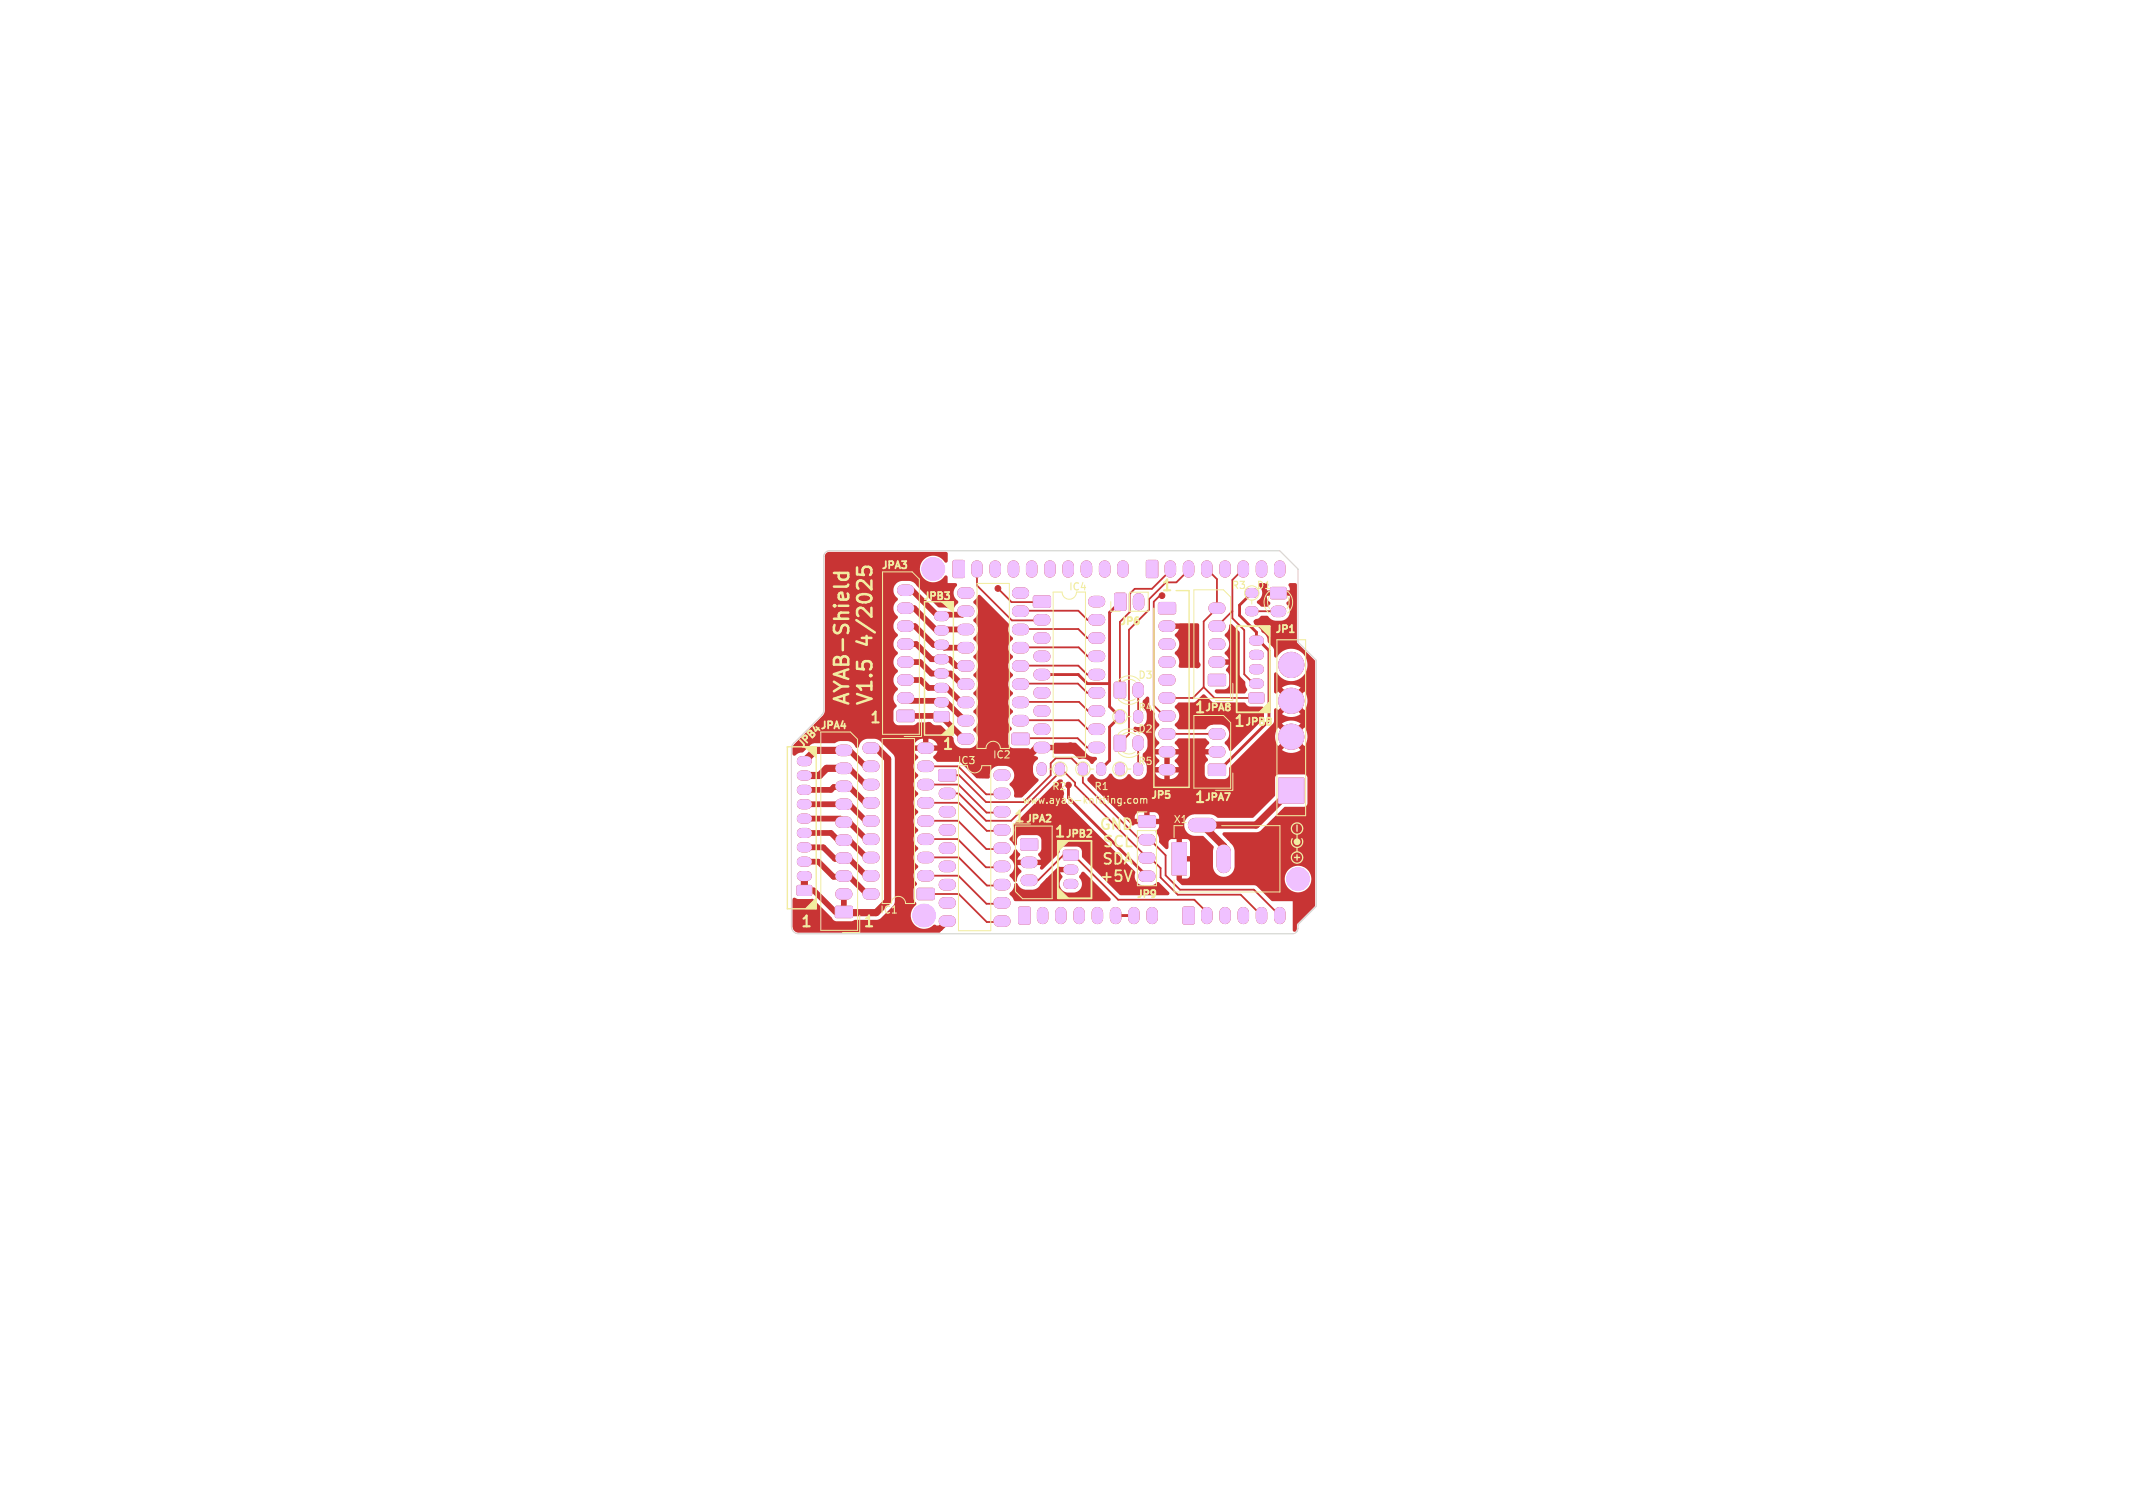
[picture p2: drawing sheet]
<svg xmlns="http://www.w3.org/2000/svg" width="297mm" height="210mm" viewBox="0 0 297 210" stroke-linecap="round" stroke-linejoin="round" font-family="sans-serif">
<defs><g id="words">
<g font-size="2.8" fill="#f2eda1">
<text x="121.6" y="89.8" transform="rotate(-90 121.6 89.8)">4/2025</text>
<text x="118.4" y="98.4" transform="rotate(-90 118.4 98.4)">AYAB-Shield</text>
<text x="121.6" y="98.4" transform="rotate(-90 121.6 98.4)">V1.5</text>
</g>
<g font-size="2.1" fill="#f2eda1">
<text x="161.6" y="82.4">1</text>
<text x="121" y="100.8">1</text>
<text x="166.2" y="99.4">1</text>
<text x="171.7" y="101.3">1</text>
<text x="131.1" y="104.5">1</text>
<text x="166.2" y="111.9">1</text>
<text x="141" y="114.6">1</text>
<text x="146.7" y="116.7">1</text>
<text x="152.9" y="115.7">GND</text>
<text x="153.3" y="118.1">SCL</text>
<text x="152.9" y="122.9">+5V</text>
<text x="153.2" y="120.5">SDA</text>
<text x="111.4" y="129.2">1</text>
<text x="120.1" y="129.2">1</text>
</g>
<g font-size="1.4" fill="#f2eda1">
<text x="122.5" y="79.6">JPA3</text>
<text x="128.4" y="83.9">JPB3</text>
<text x="148.8" y="82.4">IC4</text>
<text x="171.4" y="82.2">R3</text>
<text x="174.9" y="82.2">D1</text>
<text x="155.8" y="87.4">JP6</text>
<text x="177.4" y="88.5">JP1</text>
<text x="158.4" y="94.7">D3</text>
<text x="114" y="101.9">JPA4</text>
<text x="158.4" y="99.2">R4</text>
<text x="167.6" y="99.4">JPA8</text>
<text x="173.2" y="101.4">JPB8</text>
<text x="111.8" y="104.6" transform="rotate(-45 111.8 104.6)">JPB4</text>
<text x="133.3" y="106.6">IC3</text>
<text x="138.2" y="105.8">IC2</text>
<text x="158.4" y="102.2">D2</text>
<text x="158.4" y="106.7">R5</text>
<text x="142.3" y="112">www.ayab-knitting.com</text>
<text x="146.4" y="110.2">R2</text>
<text x="152.3" y="110.2">R1</text>
<text x="160.1" y="111.6">JP5</text>
<text x="167.5" y="111.9">JPA7</text>
<text x="142.6" y="114.9">JPA2</text>
<text x="148.2" y="117">JPB2</text>
<text x="163.3" y="114.8">X1</text>
<text x="158.1" y="125.4">JP9</text>
<text x="122.5" y="127.4">IC1</text>
</g>
</g></defs>
<g fill="#c83434" stroke="#c83434" stroke-width=".14">
<path d="M141 102.2l2.1-.1 .2 .3v1.1l-.2 .2h-2l-.2-.2z"/>
<path d="M116.4 126.3l2.2-.1 .1 .2v1.3l-.2 .1h-2.1l-.1-.2z"/>
<path d="M177 81.9l.1-.1 1.9 .1 .1 .2-.1 1.2-.2 .1-1.8-.1-.1-.1z"/>
<path d="M155.2 102.5l.2-.1 1.3 .1v.2v1.8l-.2 .1-1.3-.1-.1-.1z"/>
<path d="M155.2 95.1l.2-.1 1.3 .1v.2v1.8l-.2 .1-1.3-.1-.1-.1z"/>
<path d="M174 96.6l1.8-.1 .2 .3v.9l-.3 .2h-1.6l-.2-.2z"/>
<path d="M155.3 82.7l1.3-.1 .2 .1v2.1l-.1 .2h-1.3l-.2-.1z"/>
<path d="M130.1 99.2l1.9-.1 .2 .3-.1 .9-.2 .2h-1.7l-.1-.2z"/>
<path d="M161.4 84l.2-.1 2 .1 .1 .2-.1 1.2-.2 .1-2-.1-.1-.2z"/>
<path d="M148.1 118.5l1.9-.1 .1 .3v.9l-.2 .2h-1.7l-.1-.2z"/>
<path d="M111 123.4l1.9-.1 .1 .3v.9l-.2 .2h-1.7l-.2-.2z"/>
<path d="M130.8 107.2h2.1l.2 .2v1.2l-.3 .2-1.9-.1-.2-.2z"/>
<path d="M178.1 108.4h3.4v3.5h-3.4z"/>
<path d="M158.6 113.7l2.2-.1 .1 .2v1.3l-.2 .1h-2.1l-.1-.2z"/>
<path d="M163.2 117.4h2v4.5h-2z"/>
<path d="M127.8 123.8l2.1-.1 .2 .3v1.1l-.2 .2h-2l-.2-.2z"/>
<path d="M125 99l2.1-.1 .2 .3v1.1l-.2 .2h-2l-.2-.2z"/>
<path d="M142.2 116.9l2.2-.1 .1 .2v1.3l-.2 .1h-2.1l-.1-.2z"/>
<path d="M168.3 94l2.2-.1 .2 .2-.1 1.3-.2 .1h-2l-.2-.2z"/>
<path d="M144 83.1l2.1-.1 .2 .2v1.2l-.3 .2h-2l-.1-.3z"/>
<path d="M168.3 106.5l2.2-.1 .2 .2-.1 1.3-.2 .1h-2l-.2-.2z"/>
<path d="M164.8 126.4l1.2-.1 .3 .2v2l-.2 .2h-1.2l-.2-.2z"/>
<path d="M141.9 126.4l1.3-.1 .2 .1v2.1l-.1 .2h-1.2l-.2-.1z"/>
<path d="M132.8 78.1l1.3-.1 .2 .2v2l-.1 .2h-1.3l-.2-.1z"/>
<path d="M159.7 78.1l1.3-.1 .2 .2v2l-.1 .2h-1.2l-.3-.1z"/>
<circle cx="179.8" cy="102.6" r="1.75"/>
<circle cx="179.8" cy="97.6" r="1.75"/>
<circle cx="179.8" cy="92.6" r="1.75"/>
<circle cx="180.8" cy="127.5" r=".4"/>
<circle cx="139.9" cy="103.4" r=".4"/>
<circle cx="152.8" cy="124.9" r=".4"/>
<circle cx="171.3" cy="116.6" r=".4"/>
<circle cx="128.8" cy="81.8" r=".4"/>
<circle cx="140" cy="89" r=".4"/>
<circle cx="124.1" cy="100.9" r=".4"/>
<circle cx="142.6" cy="110.1" r=".4"/>
<circle cx="140" cy="91.5" r=".4"/>
<circle cx="173" cy="96.1" r=".4"/>
<circle cx="161.8" cy="124.1" r=".4"/>
<circle cx="138.5" cy="85.7" r=".4"/>
<circle cx="126.2" cy="129.3" r=".4"/>
<circle cx="115.3" cy="102.9" r=".4"/>
<circle cx="165" cy="101" r=".4"/>
<circle cx="111.1" cy="129.1" r=".4"/>
<circle cx="166.7" cy="92.6" r=".4"/>
<circle cx="154" cy="110.5" r=".4"/>
<circle cx="173" cy="98.5" r=".4"/>
<circle cx="146" cy="122.7" r=".4"/>
<circle cx="168.7" cy="100.5" r=".4"/>
<circle cx="129.3" cy="101" r=".4"/>
<circle cx="149.1" cy="103.9" r=".4"/>
<circle cx="171.7" cy="89.3" r=".4"/>
<circle cx="175.1" cy="86.7" r=".4"/>
<circle cx="147.7" cy="110.5" r=".4"/>
<circle cx="148.8" cy="109.3" r=".4"/>
<circle cx="138.9" cy="82" r=".4"/>
<circle cx="161.8" cy="83" r=".4"/>
</g>
<g fill="none" stroke="#c83434" stroke-width="1.6">
<path d="M136 78.8v.8M138.6 78.8v.8M141.1 78.8v.8M143.7 78.8v.8M146.2 78.8v.8M148.7 78.8v.8M151.3 78.8v.8M153.8 78.8v.8M156.4 78.8v.8M163 78.8v.8M165.5 78.8v.8M168 78.8v.8"/>
<path d="M170.6 78.8v.8M173.1 78.8v.8M175.7 78.8v.8M178.2 78.8v.8M125.7 87.2h.8M125.7 89.7h.8M125.7 92.2h.8M125.7 94.7h.8M125.7 97.2h.8M125.7 84.7h.8M125.7 82.2h.8M134.1 97.8h.8"/>
<path d="M134.1 95.3h.8M134.1 92.7h.8M134.1 90.2h.8M134.1 87.7h.8M134.1 85.1h.8M134.1 82.6h.8M141.7 97.8h.8M141.7 95.3h.8M141.7 92.7h.8M141.7 90.2h.8M141.7 87.7h.8M141.7 85.1h.8"/>
<path d="M141.7 82.6h.8M144.7 86.3h.8M144.7 88.9h.8M144.7 91.4h.8M144.7 93.9h.8M144.7 96.5h.8M144.7 99h.8M152.3 86.3h.8M152.3 88.9h.8M152.3 91.4h.8M152.3 93.9h.8M152.3 96.5h.8"/>
<path d="M152.3 99h.8M152.3 83.8h.8M158.5 95.8v.6M158.5 83.4v.8M162.1 87.2h.8M162.1 89.7h.8M162.1 92.2h.8M162.1 94.7h.8M162.1 97.2h.8M162.1 99.7h.8M169.1 87.2h.7M169.1 89.7h.7"/>
<path d="M169.1 92.2h.7M169.1 84.7h.7M177.7 85.1h.6M117.1 119.5h.8M117.1 117h.8M117.1 114.5h.8M117.1 112h.8M117.1 109.5h.8M117.1 107h.8M117.1 104.5h.8M120.9 119.4h.8M120.9 116.9h.8"/>
<path d="M120.9 114.3h.8M120.9 111.8h.8M120.9 109.3h.8M120.9 106.7h.8M120.9 104.2h.8M128.5 119.4h.8M128.5 116.9h.8M128.5 114.3h.8M128.5 111.8h.8M128.5 109.3h.8M128.5 106.7h.8M128.5 104.2h.8"/>
<path d="M131.5 110.5h.8M131.5 113h.8M131.5 115.6h.8M131.5 118.1h.8M134.1 100.4h.8M134.1 102.9h.8M139.1 110.5h.8M139.1 113h.8M139.1 115.6h.8M139.1 118.1h.8M139.1 108h.8M141.7 100.4h.8"/>
<path d="M144.7 101.6h.8M144.7 104.1h.8M152.3 101.6h.8M152.3 104.1h.8M158.5 103.2v.6M159.3 116.9h.8M159.3 119.5h.8M162.1 102.2h.8M162.1 104.7h.8M162.1 107.2h.8M169.1 102.2h.7M169.1 104.7h.7"/>
<path d="M117.1 124.5h.8M117.1 122h.8M120.9 124.5h.8M120.9 122h.8M128.5 122h.8M131.5 120.7h.8M131.5 123.2h.8M131.5 125.7h.8M131.5 128.3h.8M139.1 120.7h.8M139.1 123.2h.8M139.1 125.7h.8"/>
<path d="M139.1 128.3h.8M142.9 120.1h.8M142.9 122.6h.8M145.2 127.1v.8M147.7 127.1v.8M150.3 127.1v.8M152.8 127.1v.8M155.3 127.1v.8M157.9 127.1v.8M159.3 122h.8M160.4 127.1v.8M168 127.1v.8"/>
<path d="M170.6 127.1v.8M173.1 127.1v.8M175.7 127.1v.8M178.2 127.1v.8"/>
</g>
<g fill="none" stroke="#c83434" stroke-width="1.4">
<path d="M130.7 97.8h.8M130.7 95.8h.8M130.7 93.8h.8M130.7 91.8h.8M130.7 89.8h.8M130.7 87.8h.8M130.7 85.8h.8M155.9 99.6v.5M158.5 99.6v.5M174.1 82.6h.5M174.1 85.1h.5M174.6 95.2h.7"/>
<path d="M174.6 93.2h.7M174.6 91.2h.7M174.6 89.2h.7M111.7 118h.6M111.7 116h.6M111.7 114h.6M111.7 112h.6M111.7 110h.6M111.7 108h.6M111.7 106h.6M145 106.9v.5M147.6 106.9v.5"/>
<path d="M150.8 106.9v.5M153.3 106.9v.5M155.9 106.9v.5M158.5 106.9v.5M111.7 122h.6M111.7 120h.6M148.8 121.1h.6M148.8 123.1h.6"/>
</g>
<path d="M166.4 114.9h2M170.4 118.6v2" fill="none" stroke="#c83434" stroke-width="2"/>
<g fill="none" stroke="#c83434" stroke-width=".25">
<path d="M136 79.2v2.3l4.9 4.9h4.1l.1-.1M160.4 79.2h.1M163 79.2v.2l-2.6 2.6h-2.4l-.7 .7v2.6l-1.4 1.3v9.5M165.5 79.2v.2l-1.7 1.7h-1.4l-2.4 2.4v1.4l-2.8 2.8v14.5l-1.3 1.3M168 79.2l1.5 1.5v3.6M173.1 79.2l-1.5 1.6v5.3l1.7 1.7v6.1l1.3 1.3h.4M138.9 82l2 1.9 4.2-.1M142.1 85.1h.1h7.9l1.3 1.2h1.3M142.1 92.7h8l1.3 1.2h1.3M142.1 97.8h.1h8.1l1.2 1.2h1.2M142.1 95.3l.1-.1h7.9l1.3 1.3h1.3M142.1 87.7l8-.1 1.3 1.3h1.3"/>
<path d="M142.1 90.2h8.1l1.3 1.2h1.2M145.1 83.8h.1M158.5 96.1v3.7M161.5 83l-.9 .8v14.5l1.5 1.4h.6M162.5 94.7h.3M167.6 95.7l-1.5 1.5h-3.6M167.6 95.7l1.5 1.5h5.9M169.5 92.2h.3M169.5 84.7l-1.9 1.9v9.1M171.6 85.1l-2.1 2.1M174.3 85.1h3.7M175 89.2h.2"/>
<path d="M128.9 109.3h4.6l3.9 3.9h2.1M128.9 114.3h4.5l3.9 3.9h2.2M128.9 111.8h4.6l3.9 3.9h2.1M128.9 116.9h4.4l4 3.9h2.2M128.9 106.7h4.5l3.9 3.9h2.2M128.9 119.4h4.6l3.9 3.9h2.1M131.9 110.5h1.6l3.8 3.8h3.5l6.8-6.8v-.4h.2l1.9 1.9v.4l10 10.1h.5l1.4 1.4v1.3l2.4 2.4h8.8l2.9 2.9M131.9 108h1.7l3.7 3.7h5.3l3.7-3.7v-1.7l.7-.7h2.2l1.6 1.5v1.9l7.9 7.9h1.4l2.2 2.2v2.8l2 2h10.3l3.6 3.6M142.1 100.4l8.1-.1 1.3 1.3h1.2M142.1 102.9l.1-.1h7.8l1.4 1.3h1.3M158.5 103.5v3.6M162.7 102.2h6.8"/>
<path d="M169.6 104.7h.1M128.9 124.5h4.6l3.9 3.9h2.1M128.9 122h4.5l4 3.9h2.1M143.3 122.6h1.2l3.6-3.5h1.4l6.2 6.2h10.6l1.7 1.7v.5"/>
</g>
<path d="M117.5 104.5h-4l-1.5 1.5M117.5 107h-2.4l-1 1h-2.1M121.3 104.2h.8l1.5 1.5v19.8l-1.6 1.6h-4.4M145.1 104.1h-.7l-.6 .6M167.5 114.9l2.9 3v1.7h.2M179.7 110.1l-4.8 4.8h-7.5M112 122v2" fill="none" stroke="#c83434" stroke-width="1"/>
<path d="M145.1 96.5h.1M145.1 93.9h5l1.3 1.3h3.1M156.1 83.8l.1 .1h-.3l-1.4 1.4v13.1l1.4 1.4-1.4 1.4v4.7l-1.2 1.2M174.3 82.6l-1.7 1.7v1.4l2.4 2.4v1.1h.3l1.4 1.4v9.8l-6.9 6.8h-.3M139.6 107.9l-.1 .1M148.8 109.3v1.8l10.9 10.9M143.3 122.6v.1M148.8 123.1h.6M152.8 126.5v1M155.3 127.5h2.6" fill="none" stroke="#c83434" stroke-width=".4"/>
<g fill="none" stroke="#c83434" stroke-width=".8">
<path d="M126.1 89.7h1.5l2.1 2.1h2.5l.9 .9h1.4M126.1 84.7h1.2l3.1 3.1h.7l.1-.1h3.3M126.1 97.2h.3l.4 .4h4.1l.2 .2h.7l2.6 2.6h.1M126.1 94.7h2.1l1.1 1.1h2.5l2.1 2h.6M126.1 87.2h1.3l2.6 2.6h1.1l.4 .4h3M126.1 99.7h4.9l3.2 3.2M126.1 92.2h2l1.6 1.6h2.7l1.5 1.5h.6M126.1 82.2h.9l3.6 3.6h.5l.2-.2h2.7l.5-.5M112.3 116h3.4l1.1 1.1h1.6l2.3 2.3h.6M112.3 114h4.7l.6 .6h.8l2.2 2.3h.7M112.3 118h2.3l1.7 1.6h2l2.3 2.4h.7M112.3 112h5.2l.1 .1h.8l2.2 2.2h.7"/>
<path d="M112.3 110h3.4l.4-.4h2.2l2.2 2.2h.8M117.5 104.5h.8l2.2 2.2h.8M117.5 107.1h.9l2.1 2.2h.8M134.1 102.9h.4M112.3 124h1l3 3h1.2M112.3 120h1.7l2.1 2.1h2.2l2.4 2.4h.6M117.5 127l.1 .1M117.5 124.5v2.5M131.9 128.3l-1 1h-.7"/>
</g>
<g fill="#c83434">
<path d="M115 77.1l.5-.2h16.2l.2 .1 .1 1.1-.1 .2h-.3a1.87 1.87 0 0 0-2.8-.6 1.87 1.87 0 0 0-.1 2.9 1.87 1.87 0 0 0 2.9-.4h.2l.1 .1 .1 .9h1l.2 .1 .1 .2a1.55 1.55 0 0 0-.3 1.8l.4 .4v.2l-.6 .7-.8 .1-1.3-.1-3.5-3.5a2.23 2.23 0 0 0-1.6-.2 1.32 1.32 0 0 0-1.2 1 1.32 1.32 0 0 0 .6 1.4 .77 .77 0 0 1-.4 .7 1.47 1.47 0 0 0 .4 1.9v.2a1.34 1.34 0 0 0 0 2.2 .77 .77 0 0 1-.4 .7 1.47 1.47 0 0 0 .4 1.9v.2a1.34 1.34 0 0 0 0 2.2 .77 .77 0 0 1-.4 .7 1.47 1.47 0 0 0 .4 1.9v.2a1.34 1.34 0 0 0-.2 2.1v.2l-.4 .6 .1 1.6a.75 .75 0 0 0 .6 .4h2l.3-.1 .4-.3h1.8l.5 .4 1 .1 1.7 1.7a1.34 1.34 0 0 0 1.2 1.4h1.1a1.32 1.32 0 0 0 1.1-1.1 1.32 1.32 0 0 0-.6-1.3l-.1-.2a1.4 1.4 0 0 0 .1-2.4l-.1-.2a1.4 1.4 0 0 0 .1-2.3l-.1-.2a1.4 1.4 0 0 0 .1-2.4l-.1-.1a1.4 1.4 0 0 0 .1-2.4l-.1-.2a1.4 1.4 0 0 0 .1-2.3l-.1-.2a1.39 1.39 0 0 0 .1-2.4l-.1-.2a1.4 1.4 0 0 0 .1-2.3v-.3l.3-.3 .3-.5 .1-.1 .2 .1 3.9 3.9a.71 .71 0 0 1 0 .8 1.79 1.79 0 0 0 .7 1.3l-.1 .2a1.34 1.34 0 0 0 0 2.2l.1 .2a1.4 1.4 0 0 0-.1 2.4l.1 .2a1.4 1.4 0 0 0-.1 2.3l.1 .2a1.39 1.39 0 0 0-.1 2.4l.1 .1a1.41 1.41 0 0 0-.2 2.3v.2l-.3 .3-.2 .3v1.4a.75 .75 0 0 0 .7 .6h2l.3 .2a1.63 1.63 0 0 0 1.1 1.1v.2l-.1 .1a1.21 1.21 0 0 0-.6 1l.1 1 .2 .3 .5 .4v.3l-2.3 2.3h-1l-.1-.3a1.53 1.53 0 0 0-.6-1.5v-.2a1.31 1.31 0 0 0 .6-1.4 1.31 1.31 0 0 0-1.2-1 2.23 2.23 0 0 0-1.6 .1 1.59 1.59 0 0 0-.6 1.5l-.2 .1h-1.6l-2.4-2.3h-3.1l-.6-.6 .6-.9h-1.5a.4 .4 0 0 0 .2-.7 .4 .4 0 0 0-.6 0 .4 .4 0 0 0 .2 .7h-1.5l.2 .4 .3 .3v.3a1.34 1.34 0 0 0 0 2.3l.1 .1a1.4 1.4 0 0 0-.1 2.4l.1 .2a1.4 1.4 0 0 0-.1 2.3l.1 .2a1.39 1.39 0 0 0-.1 2.4l.1 .2a1.39 1.39 0 0 0-.1 2.3l.1 .2a1.4 1.4 0 0 0-.1 2.4l.1 .1a1.41 1.41 0 0 0-.2 2.3v.2l-.3 .3-.2 .3v1.3l.1 .4a.35 .35 0 0 1 .1 .6 1.86 1.86 0 0 0-.1 2.7 1.86 1.86 0 0 0 2.7 0h.3l.5 .6a.25 .25 0 0 1 .2 .3 .25 .25 0 0 1-.2 .2h-19.6a.85 .85 0 0 1-.8-.9v-3.8a.46 .46 0 0 1 .6 0h2.2l2.7 2.6a.71 .71 0 0 0 .6 .5h2l.6-.2h3.2l.5-.4 1.6-1.6 .2-.3v-20.2l-.2-.5-1.3-1.3h5.4v-.9h.8v.9h1.2a1.29 1.29 0 0 0-1.2-.9h-.9a1.29 1.29 0 0 0-1.1 .9h-4.2l-.3-.4a1.33 1.33 0 0 0-1-.5 2.23 2.23 0 0 0-1.6 .2 1.62 1.62 0 0 0-.6 1l-.2 .1-.2-.1a1.41 1.41 0 0 0-1.2-.9 2.23 2.23 0 0 0-1.6 .2l-.2 .1h-3l-.3 .2-1.1 1.1a1.96 1.96 0 0 0-1.2 .4h-.2v-.2v-.9l.1-.4 3.9-3.9a1.14 1.14 0 0 0 .5-.9v-21.4z"/>
<path d="M159.6 97.1l.1-.1 .3 .1v1.3l.8 .8v.3a1.59 1.59 0 0 0 .6 1.4v.2a1.4 1.4 0 0 0 0 2.3l-.5 .9h1.3a.45 .45 0 0 0-.1 .7 .45 .45 0 0 0 .7 .1h.1v1.7h1.2l-.5-.8 .5-.9h-1.3a.45 .45 0 0 0 0-.8h1.3l-.5-.8v-.2l.5-.5 3.8 .1a.7 .7 0 0 1 .4 .7l-.2 .3-.3 .4h1.4a.42 .42 0 0 0 0 .8h-1.4l.4 .7-.4 .7-.1 1.3a.73 .73 0 0 0 .7 .7h2.1l.4-.2 .2-.4 .1-1.1 4.4-4.3h1.9l.2 .8 .3 .6 .9-.9 .1 .2 .4 .3-.9 .9a2.24 2.24 0 0 0 2.6 0l-.9-.9 .4-.3 .1-.2 1 .9a2.24 2.24 0 0 0-.1-2.6l-.9 .9-.1-.2-.4-.3 .9-1a2.24 2.24 0 0 0-2.6 .1l.9 .9-.4 .3-.1 .2-.9-.9-.3 .6-.2 .6h-1.9l1.7-1.8 .1-1.9a.29 .29 0 0 1 .3-.2 .29 .29 0 0 1 .3 .3l.9-.9 .1 .2 .4 .3-.9 1a2.25 2.25 0 0 0 2.6-.1l-.9-.9 .4-.3 .1-.2 1 .9a2.24 2.24 0 0 0-.1-2.6l-.9 .9-.1-.2-.4-.3 .9-1a2.25 2.25 0 0 0-2.6 .1l.9 .9-.4 .3-.1 .2-.9-.9-.3 .3-.3-.2v-2.6a.27 .27 0 0 1 .3-.2 .27 .27 0 0 1 .2 .3 2.26 2.26 0 0 0 3.4 .3 2.26 2.26 0 0 0-.1-3.4 2.26 2.26 0 0 0-3.4 .7l-.2 .1-.1-.1-.2-1.2-.8-1a1.49 1.49 0 0 0-.9-1.4l-.1-.3-.9-.9a.34 .34 0 0 1 0-.4 .34 .34 0 0 1 .4-.1l.7-.5 .9 .1a1.32 1.32 0 0 0 1 .6h.9a1.32 1.32 0 0 0 1.1-.9 1.32 1.32 0 0 0-.5-1.4v-.2a.97 .97 0 0 0 .5-.9h-1.3a.45 .45 0 0 0 0-.8h1.3v-.3l-.2-.4 .1-.3h.8l.3 .2v8l2.5 2.7v34l-2.5 2.6v.7a.29 .29 0 0 1-.3 .3 .29 .29 0 0 1-.3-.2v-4h-2.9l-2.1-2.1-.3-.1h-10.1l-.8-.8v-1.3l.3 .2 .5-.2v1.2l14.3-.1a1.85 1.85 0 0 0 2.6 1.8 1.85 1.85 0 0 0 .4-3.1 1.85 1.85 0 0 0-3 1.1v.2h-13.5l.3-.3v-2h-1v-.8h1v-1.9l-.1-.3-.3-.1h-.7v1.1l-.3-.1-.5 .1v-1.1h-.8l-.3 .3v.9l-.2 .2-1-.9-.1-.2a1.64 1.64 0 0 0-.5-1.4l.4-.5 .1-.5h3.5a1.51 1.51 0 0 0 1.4 1.6h1.2l1.5 1.5-.1 .6v2.2a1.51 1.51 0 0 0 1.5 1.4 1.51 1.51 0 0 0 1.5-1.4v-2.2l-.1-.5-.3-.4-1.2-1.3-.1-.1 .1-.2 4.9-.1 .3-.2 3.4-3.3 2.9-.1 .3-.4v-3.6l-.2-.3-.3-.1h-3.6l-.3 .1-.2 .3v2.5l-3 3.1h-4.9l-.6-.4-.5-.1h-2.2a1.51 1.51 0 0 0-1.4 1.4h-4.9l.1-.1a.5 .5 0 0 0-.1-.7 .5 .5 0 0 0-.7 .1 .5 .5 0 0 0 .1 .7h-1.4l-.2 .1h-.1l-1.2-1.1h1.5v.2h1.3v-.9h.8v.9h1.3a.76 .76 0 0 0-.7-.9h-1.4a1.29 1.29 0 0 0-1 .2l-.3 .5h-1.5l-5-5a.77 .77 0 0 1 .7-1 1.27 1.27 0 0 0 1.1 .8 1.27 1.27 0 0 0 1.2-.8 .41 .41 0 0 1 .5 .3 1.29 1.29 0 0 0 2.1-.3h.2a1.24 1.24 0 0 0 1.3 .7 1.24 1.24 0 0 0 1.1-.9h1.2v.1a1.29 1.29 0 0 0 1.2 .8v-.9h-2.4v-.5h2.3a.52 .52 0 0 0 .3 .5 .52 .52 0 0 0 .6 0v.9h.1a1.29 1.29 0 0 0 1.1-.9h-1.3a.45 .45 0 0 0-.1-.8 .45 .45 0 0 0-.7 .3h-2.3v-.3h2.4v-1.7h-1.2l.2 .4 .3 .3v.3l-.3 .3-.2 .4h-1.2a1.57 1.57 0 0 0-.6-1.1l.1-.8a1.32 1.32 0 0 0 .6-1v-.9a1.47 1.47 0 0 0-1.8-1.1l-.2-.1v-.4l.2-.2a1.31 1.31 0 0 0 1.7-1.1 1.66 1.66 0 0 0-.3-1.3l-.3-.4v-.7z"/>
<path d="M141.3 123h.2h.1a1.38 1.38 0 0 0 1.2 .9h1a1.77 1.77 0 0 0 1.2-.9l2.4-2.3h1.4l-.2 .3 .2 .5h-1.2l.1 .2a.42 .42 0 0 1 0 .8 1.21 1.21 0 0 0 1 1.8 2.01 2.01 0 0 0 1.4-.2 1.31 1.31 0 0 0 .2-2l.3-.5a.25 .25 0 0 1 .4-.1l3.6 3.6 .1 .2-.1 .1-.2 .1h-13l-.2-.1-.3-.5-.3-.3v-.3a1.69 1.69 0 0 0 .7-1.3z"/>
<path d="M141.2 114.8l6.2-6.2h.4l.2 .2a1.1 1.1 0 0 0 .1 1.2v1.2l.1 .3 9.9 9.9a1.4 1.4 0 0 0 1.1 1.9h1.2l.7-.5h.2l1.5 1.5v.2l-.2 .2h-6.6l-5.3-5.3v-.1a1.34 1.34 0 0 0-.2-1.1l-.4-.3h-1.9a.87 .87 0 0 0-.7 .9l-2.3 2.2a.25 .25 0 0 1-.3 .1 .25 .25 0 0 1-.1-.3l.1-.3h-1.4a.42 .42 0 0 0 0-.8h1.4l-.2-.4a.35 .35 0 0 1-.1-.4 .35 .35 0 0 1 .2-.3l.2-.4v-1.2a.73 .73 0 0 0-.7-.7h-2a.73 .73 0 0 0-.7 .7v.5a.25 .25 0 0 1-.2 .3 .25 .25 0 0 1-.3-.2l-.5-.6v-.2a1.9 1.9 0 0 0 .5-1.9z"/>
<path d="M141.2 118.4a.33 .33 0 0 1 .4-.1 .33 .33 0 0 1 .2 .3 .35 .35 0 0 1 .2 .3 .35 .35 0 0 1-.1 .4l-.2 .4h1.4a.42 .42 0 0 0 0 .8h-1.4l.1 .3 .4 .4v.2a1.91 1.91 0 0 0-.7 1.4h-.1h-.2l-.6-.7v-.2a1.4 1.4 0 0 0 0-2.4v-.3l.4-.4z"/>
<path d="M131.5 115.7l.2 .3h.3a.26 .26 0 0 1-.2 .2 .26 .26 0 0 1-.3-.2z"/>
<path d="M131.6 115a.27 .27 0 0 1 .3-.1 .27 .27 0 0 1 .2 .3h-.4l-.2 .2z"/>
<path d="M145.3 103.7h1.4l.1-.2 .2-.1h2.7l1.4 1.3a1.46 1.46 0 0 0 1.5 .7 .28 .28 0 0 1 .1 .3 .28 .28 0 0 1-.2 .2l-.2 .3a.26 .26 0 0 1-.2 .2 .26 .26 0 0 1-.3-.2 1.39 1.39 0 0 0-1.6-.5l-.8-.7h-2.3a.31 .31 0 0 1-.4-.1 .31 .31 0 0 1 0-.4h-1.4a.4 .4 0 0 0 .2-.4 .4 .4 0 0 0-.2-.4z"/>
<path d="M164 97.9l.2-.1h2.1l1.3-1.1 1.3 1.1h4.3l.5 .4 .3 .2 1.9 .1 .1 .2-.1 1.4-4.4 4.5a.52 .52 0 0 1-.5-.6l-.4-.4-.1-.2a1.35 1.35 0 0 0 .6-1.5 1.35 1.35 0 0 0-1.1-1 2.23 2.23 0 0 0-1.6 .2l-.6 .5-3.8-.1a.7 .7 0 0 1-.4-.7 1.42 1.42 0 0 0 0-2.3v-.2z"/>
<path d="M171.2 87l.2-.1 .2 .1 1 1v6l.2 .3 .6 .6 .2 .9a.38 .38 0 0 1-.1 .6l-.3 .2h-3.7a.29 .29 0 0 1-.3-.3 .29 .29 0 0 1 .2-.3h1.2l.4-.3 .2-.4v-1.2l-.2-.4a.35 .35 0 0 1-.3-.3 .35 .35 0 0 1 .1-.4l.3-.4h-1.4a.42 .42 0 0 0 0-.8h1.4l-.3-.4-.2-.3-.1-.2a1.46 1.46 0 0 0 0-2.4l.1-.2a1.69 1.69 0 0 0 .6-1.3z"/>
<path d="M162.8 86.8h3.9l.3 .2v5.8l-.3 .2h-2.4l-.1-.1-.1-.1a1.52 1.52 0 0 0-.5-1.8v-.1a1.46 1.46 0 0 0 0-2.4l.5-.9h-1.3a.45 .45 0 0 0 0-.8z"/>
<path d="M175.3 81.3l.1-.1h1l.2 .3-.2 .4v.3h1.3a.45 .45 0 0 0 0 .8h-1.3a1 1 0 0 0 .5 .9v.2l-.4 .4h-.8l-.2-.2a.55 .55 0 0 1-.4-.6 1.29 1.29 0 0 0 .1-2.2z"/>
</g>
<g fill="#f0c1ff" stroke="#f0c1ff" stroke-width=".14">
<path d="M141 102.2l2.1-.1 .2 .3v1.1l-.2 .2h-2l-.2-.2z"/>
<path d="M116.4 126.3l2.2-.1 .1 .2v1.3l-.2 .1h-2.1l-.1-.2z"/>
<path d="M177 81.9l.1-.1 1.9 .1 .1 .2-.1 1.2-.2 .1-1.8-.1-.1-.1z"/>
<path d="M155.2 102.5l.2-.1 1.3 .1v.2v1.8l-.2 .1-1.3-.1-.1-.1z"/>
<path d="M155.2 95.1l.2-.1 1.3 .1v.2v1.8l-.2 .1-1.3-.1-.1-.1z"/>
<path d="M174 96.6l1.8-.1 .2 .3v.9l-.3 .2h-1.6l-.2-.2z"/>
<path d="M155.3 82.7l1.3-.1 .2 .1v2.1l-.1 .2h-1.3l-.2-.1z"/>
<path d="M130.1 99.2l1.9-.1 .2 .3-.1 .9-.2 .2h-1.7l-.1-.2z"/>
<path d="M161.4 84l.2-.1 2 .1 .1 .2-.1 1.2-.2 .1-2-.1-.1-.2z"/>
<path d="M148.1 118.5l1.9-.1 .1 .3v.9l-.2 .2h-1.7l-.1-.2z"/>
<path d="M111 123.4l1.9-.1 .1 .3v.9l-.2 .2h-1.7l-.2-.2z"/>
<path d="M130.8 107.2h2.1l.2 .2v1.2l-.3 .2-1.9-.1-.2-.2z"/>
<path d="M178.1 108.4h3.4v3.5h-3.4z"/>
<path d="M158.6 113.7l2.2-.1 .1 .2v1.3l-.2 .1h-2.1l-.1-.2z"/>
<path d="M163.2 117.4h2v4.5h-2z"/>
<path d="M127.8 123.8l2.1-.1 .2 .3v1.1l-.2 .2h-2l-.2-.2z"/>
<path d="M125 99l2.1-.1 .2 .3v1.1l-.2 .2h-2l-.2-.2z"/>
<path d="M142.2 116.9l2.2-.1 .1 .2v1.3l-.2 .1h-2.1l-.1-.2z"/>
<path d="M168.3 94l2.2-.1 .2 .2-.1 1.3-.2 .1h-2l-.2-.2z"/>
<path d="M144 83.1l2.1-.1 .2 .2v1.2l-.3 .2h-2l-.1-.3z"/>
<path d="M168.3 106.5l2.2-.1 .2 .2-.1 1.3-.2 .1h-2l-.2-.2z"/>
<path d="M164.8 126.4l1.2-.1 .3 .2v2l-.2 .2h-1.2l-.2-.2z"/>
<path d="M141.9 126.4l1.3-.1 .2 .1v2.1l-.1 .2h-1.2l-.2-.1z"/>
<path d="M132.8 78.1l1.3-.1 .2 .2v2l-.1 .2h-1.3l-.2-.1z"/>
<path d="M159.7 78.1l1.3-.1 .2 .2v2l-.1 .2h-1.2l-.3-.1z"/>
<circle cx="179.8" cy="102.6" r="1.75"/>
<circle cx="179.8" cy="97.6" r="1.75"/>
<circle cx="179.8" cy="92.6" r="1.75"/>
<circle cx="129.9" cy="79.2" r="1.6"/>
<circle cx="180.7" cy="122.4" r="1.6"/>
<circle cx="128.7" cy="127.5" r="1.6"/>
</g>
<g fill="none" stroke="#f0c1ff" stroke-width="1.6">
<path d="M136 78.8v.8M138.6 78.8v.8M141.1 78.8v.8M143.7 78.8v.8M146.2 78.8v.8M148.7 78.8v.8M151.3 78.8v.8M153.8 78.8v.8M156.4 78.8v.8M163 78.8v.8M165.5 78.8v.8M168 78.8v.8"/>
<path d="M170.6 78.8v.8M173.1 78.8v.8M175.7 78.8v.8M178.2 78.8v.8M125.7 87.2h.8M125.7 89.7h.8M125.7 92.2h.8M125.7 94.7h.8M125.7 97.2h.8M125.7 84.7h.8M125.7 82.2h.8M134.1 97.8h.8"/>
<path d="M134.1 95.3h.8M134.1 92.7h.8M134.1 90.2h.8M134.1 87.7h.8M134.1 85.1h.8M134.1 82.6h.8M141.7 97.8h.8M141.7 95.3h.8M141.7 92.7h.8M141.7 90.2h.8M141.7 87.7h.8M141.7 85.1h.8"/>
<path d="M141.7 82.6h.8M144.7 86.3h.8M144.7 88.9h.8M144.7 91.4h.8M144.7 93.9h.8M144.7 96.5h.8M144.7 99h.8M152.3 86.3h.8M152.3 88.9h.8M152.3 91.4h.8M152.3 93.9h.8M152.3 96.5h.8"/>
<path d="M152.3 99h.8M152.3 83.8h.8M158.5 95.8v.6M158.5 83.4v.8M162.1 87.2h.8M162.1 89.7h.8M162.1 92.2h.8M162.1 94.7h.8M162.1 97.2h.8M162.1 99.7h.8M169.1 87.2h.7M169.1 89.7h.7"/>
<path d="M169.1 92.2h.7M169.1 84.7h.7M177.7 85.1h.6M117.1 119.5h.8M117.1 117h.8M117.1 114.5h.8M117.1 112h.8M117.1 109.5h.8M117.1 107h.8M117.1 104.5h.8M120.9 119.4h.8M120.9 116.9h.8"/>
<path d="M120.9 114.3h.8M120.9 111.8h.8M120.9 109.3h.8M120.9 106.7h.8M120.9 104.2h.8M128.5 119.4h.8M128.5 116.9h.8M128.5 114.3h.8M128.5 111.8h.8M128.5 109.3h.8M128.5 106.7h.8M128.5 104.2h.8"/>
<path d="M131.5 110.5h.8M131.5 113h.8M131.5 115.6h.8M131.5 118.1h.8M134.1 100.4h.8M134.1 102.9h.8M139.1 110.5h.8M139.1 113h.8M139.1 115.6h.8M139.1 118.1h.8M139.1 108h.8M141.7 100.4h.8"/>
<path d="M144.7 101.6h.8M144.7 104.1h.8M152.3 101.6h.8M152.3 104.1h.8M158.5 103.2v.6M159.3 116.9h.8M159.3 119.5h.8M162.1 102.2h.8M162.1 104.7h.8M162.1 107.2h.8M169.1 102.2h.7M169.1 104.7h.7"/>
<path d="M117.1 124.5h.8M117.1 122h.8M120.9 124.5h.8M120.9 122h.8M128.5 122h.8M131.5 120.7h.8M131.5 123.2h.8M131.5 125.7h.8M131.5 128.3h.8M139.1 120.7h.8M139.1 123.2h.8M139.1 125.7h.8"/>
<path d="M139.1 128.3h.8M142.9 120.1h.8M142.9 122.6h.8M145.2 127.1v.8M147.7 127.1v.8M150.3 127.1v.8M152.8 127.1v.8M155.3 127.1v.8M157.9 127.1v.8M159.3 122h.8M160.4 127.1v.8M168 127.1v.8"/>
<path d="M170.6 127.1v.8M173.1 127.1v.8M175.7 127.1v.8M178.2 127.1v.8"/>
</g>
<g fill="none" stroke="#f0c1ff" stroke-width="1.4">
<path d="M130.7 97.8h.8M130.7 95.8h.8M130.7 93.8h.8M130.7 91.8h.8M130.7 89.8h.8M130.7 87.8h.8M130.7 85.8h.8M155.9 99.6v.5M158.5 99.6v.5M174.1 82.6h.5M174.1 85.1h.5M174.6 95.2h.7"/>
<path d="M174.6 93.2h.7M174.6 91.2h.7M174.6 89.2h.7M111.7 118h.6M111.7 116h.6M111.7 114h.6M111.7 112h.6M111.7 110h.6M111.7 108h.6M111.7 106h.6M145 106.9v.5M147.6 106.9v.5"/>
<path d="M150.8 106.9v.5M153.3 106.9v.5M155.9 106.9v.5M158.5 106.9v.5M111.7 122h.6M111.7 120h.6M148.8 121.1h.6M148.8 123.1h.6"/>
</g>
<path d="M166.4 114.9h2M170.4 118.6v2" fill="none" stroke="#f0c1ff" stroke-width="2"/>
<path d="M116.1 79.8h2M116.9 79.8l-.1 .2 .1 .6M118 79.8l.1 .2-.1 .6M119.3 79v1l1 .1-.2-.3 .1-.7 .3-.2 .6 .1 .2 .3v.5l-.2 .3" fill="none" stroke="#f2eda1" stroke-width=".35"/>
<path d="M131.5 82.5h.7l-.4 .3M132.1 82.9v.5M179.6 88.1h.6M157.6 121.2l-.5 1.5" fill="none" stroke="#f2eda1" stroke-width=".25"/>
<path d="M157.5 111.3l-.3-.1-.2 .2 .1 .4h.4M157.9 111.3l.2-.1 .3 .1v.4l-.1 .1-.2 .1-.2-.1zM158.8 111.3l.3-.1 .2 .1M158.8 111.2v.7M159.3 111.3v.6M159.6 111.3l-.2-.1-.1 .1" fill="none" stroke="#f2eda1" stroke-width=".15"/>
<path d="M136 81.3h4.5v22.9h-1.2a1 1 0 0 0-1-1 1 1 0 0 0-1 1h-1.3zM114.3 101.9h4.1l1 1v26.7h-5.1zM117.3 129.9h2.4" fill="none" stroke="#f2eda1" stroke-width=".14"/>
<g fill="#f2eda1">
<path d="M180.5 114.8h.2v1h-.2z"/>
<path d="M180.5 119h.2v.3h.3v.2h-.3v.4h-.2v-.4h-.3v-.2h.3z"/>
<path d="M180 114.8a.88 .88 0 0 1 1.4 .2 .88 .88 0 0 1-.7 1.3v.4a.48 .48 0 0 1 .4 .8 .48 .48 0 0 1-.8 0 .48 .48 0 0 1 .2-.7v-.5a.89 .89 0 0 1-.8-.9h.2a.71 .71 0 0 0 1 .6 .71 .71 0 0 0 .1-1.2 .71 .71 0 0 0-1.1 .5v.1h-.2l.1-.3z"/>
<path d="M179.9 116.7l.2 .1a.71 .71 0 0 0 0 .9 .71 .71 0 0 0 1 0 .71 .71 0 0 0 0-1 .37 .37 0 0 1 .4 .2 .37 .37 0 0 1 0 .4 .89 .89 0 0 1-.8 .8v.2a.36 .36 0 0 0 .4 .4 .87 .87 0 0 1-.1 1.5 .87 .87 0 0 1-1.3-.7h.2a.7 .7 0 0 0 1 .5 .7 .7 0 0 0 .1-1.2 .7 .7 0 0 0-1.1 .5v.2h-.2a.88 .88 0 0 1 .8-1v-.4a.89 .89 0 0 1-.6-1.4z"/>
</g>
<g fill="none" stroke="#f2eda1" stroke-width=".14">
<path d="M122.9 79.6h4.1l1 1v21.7h-5.1zM149.9 82.5a1 1 0 0 1-1 1 1 1 0 0 1-1-1h-1.3v22.9h4.5v-22.9M154.7 83.8v1.3h1.3M155.7 97.3v.1a1.99 1.99 0 0 0 3 0M156.3 94.9l.4-.2 .5-.1 .9 .3M156.3 97.3l.9 .3 .5-.1 .4-.2M156.9 99.8h.6M157.3 82.5h2.6v2.6h-2.6zM158.7 94.8a1.99 1.99 0 0 0-3 0v.1M166.2 82.1h4.2l1 1v14.2h-5.2zM166.2 99.6h4.2l1 1v9.2h-5.2zM171.7 95.2v2.4h-2.4"/>
<path d="M174.3 83.6v.5M176.7 82.4a1.99 1.99 0 0 0 0 3M176.8 83l-.3 .8 .1 .6 .2 .4M179.2 82.4h.1a1.99 1.99 0 0 1 0 3M179.2 83l.2 .4 .1 .5-.3 .9M122.8 102.9h4.5v22.9h-1.2a1 1 0 0 0-1-1 1 1 0 0 0-1 1h-1.3zM128.3 100.2v2.4h-2.4M133.5 106.6v23h4.5v-23h-1.3a1 1 0 0 1-1 1 1 1 0 0 1-1-1M141.4 115h5.1v10.2h-4.1l-1-1zM143.5 114.7h-2.4v2.5M146 107.1h.6M151.8 107.1h.5"/>
<path d="M155.7 104.7v.1a1.99 1.99 0 0 0 3 0M156.3 102.3l.4-.2 .5-.1 .9 .3M156.3 104.7l.9 .3 .5-.1 .4-.2M156.9 107.1h.6M158.4 115.7h2.6v7.7h-2.6zM158.7 102.2a1.99 1.99 0 0 0-3 0v.1M159.7 113.1h-1.3v1.3M163.5 115v1.7M170.1 115h8.1v9.2h-14.7v-1.6M171.7 107.7v2.4h-2.4"/>
<circle cx="155.9" cy="99.8" r="1"/>
<circle cx="174.3" cy="82.6" r="1"/>
<circle cx="147.6" cy="107.1" r="1"/>
<circle cx="150.8" cy="107.1" r="1"/>
<circle cx="155.9" cy="107.1" r="1"/>
</g>
<path d="M172.2 87.2h4.6v12h-4.6zM147.3 117.1h4.7v8h-4.7z" fill="none" stroke="#f2eda1" stroke-width=".25"/>
<g fill="#f2eda1" stroke="#f2eda1" stroke-width=".14">
<path d="M175.3 87.2h1.5v1.5z"/>
<path d="M175.3 99.2l1.5-1.5v1.5z"/>
<path d="M131.1 102.4l1.7-1.6v1.6z"/>
<path d="M131.1 83.8h1.7v1.5z"/>
<path d="M147.3 117.1h1.5l-1.5 1.5z"/>
<path d="M147.3 123.6l1.5 1.5h-1.5z"/>
<path d="M112 104h1.6v1.5z"/>
<path d="M113.6 125.1v1.5h-1.4z"/>
</g>
<path d="M128.7 83.8h4.1v18.6h-4.1zM163.8 82.3h1.8v27.4h-4.9v-25M109.6 104h4v22.6h-4z" fill="none" stroke="#f2eda1" stroke-width=".2"/>
<path d="M177.8 89.1h4v24.5h-4z" fill="none" stroke="#f2eda1" stroke-width=".15"/>
<path d="M114.9 76.9l.6-.2h62.7l2.5 2.5v10.2l2.6 2.5v34.3l-2.6 2.6v.5a.76 .76 0 0 1-.7 .7h-68.8a1 1 0 0 1-1-1v-24.9l.2-.5 4-4 .3-.5v-21.6z" fill="none" stroke="#d0d2cd" stroke-width=".15"/>
<use href="#words"/>
</svg>
